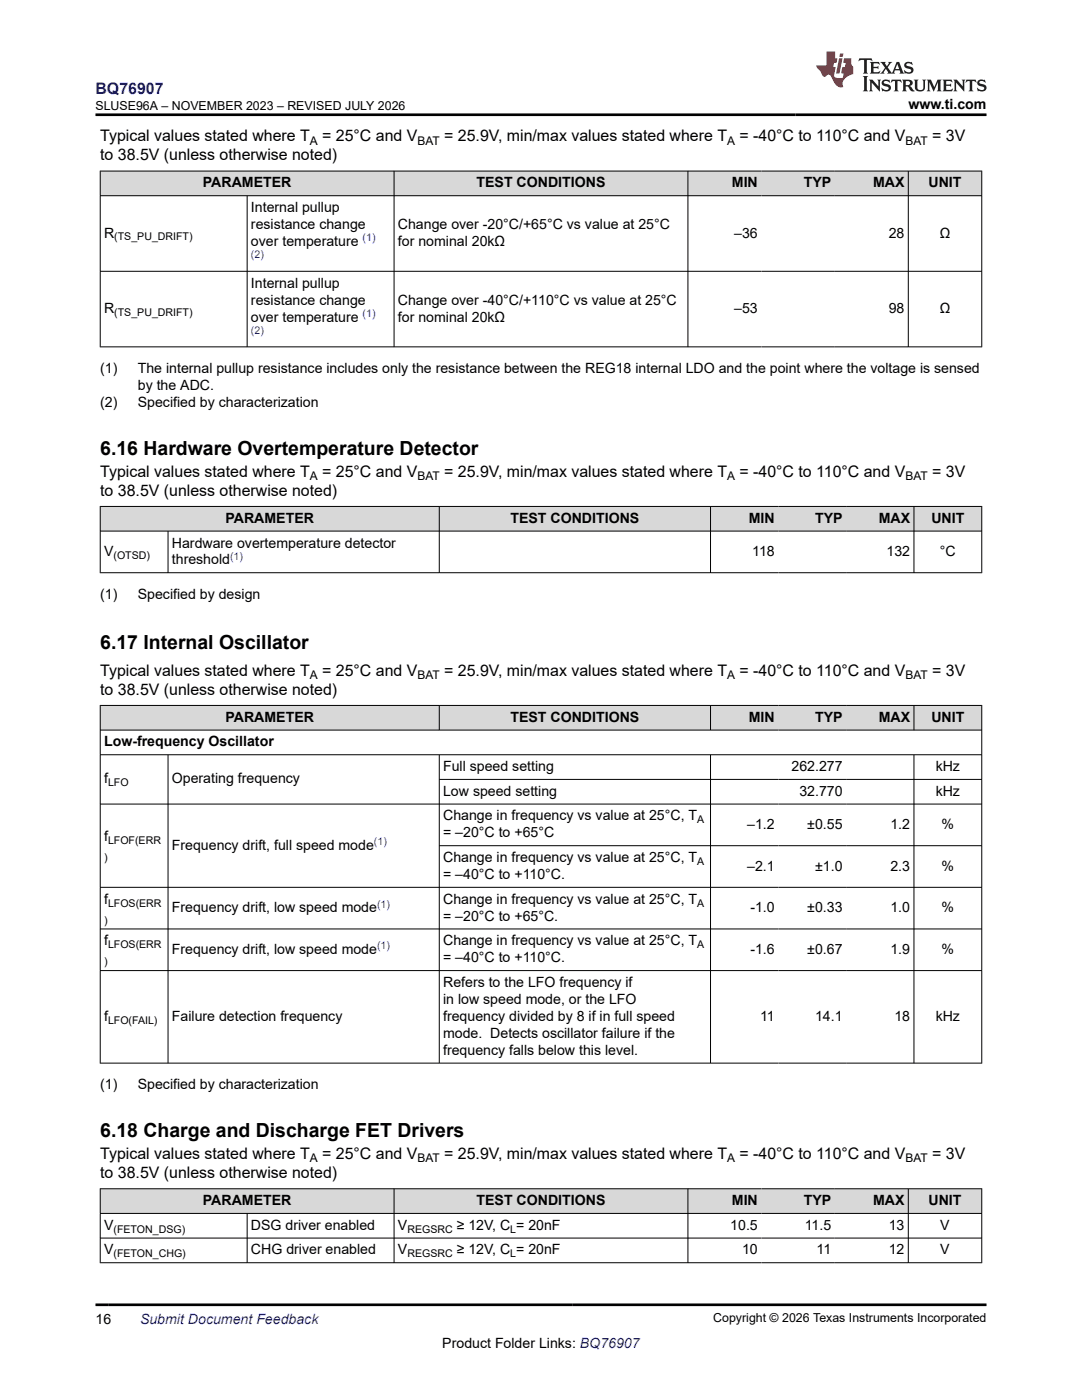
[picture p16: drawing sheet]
<svg xmlns="http://www.w3.org/2000/svg" width="216mm" height="279mm" viewBox="0 0 216 279" stroke-linecap="round" stroke-linejoin="round" font-family="sans-serif">
<defs><g id="words">
<g font-size="3.9">
<text x="20" y="90.8">6.16 Hardware Overtemperature Detector</text>
<text x="20" y="129.4">6.17 Internal Oscillator</text>
<text x="20" y="226.9">6.18 Charge and Discharge FET Drivers</text>
</g>
<text font-size="3.2" fill="#00f" x="19.1" y="18.7">BQ76907</text>
<g font-size="3.2">
<text x="20" y="28.2">Typical values stated where T</text>
<text x="64.3" y="28.2">= 25°C and V</text>
<text x="88.6" y="28.2">= 25.9V, min/max values stated where T</text>
<text x="147.6" y="28.2">= -40°C to 110°C and V</text>
<text x="186" y="28.2">= 3V</text>
<text x="20" y="32">to 38.5V (unless otherwise noted)</text>
<text x="20" y="95.2">Typical values stated where T</text>
<text x="64.3" y="95.2">= 25°C and V</text>
<text x="88.6" y="95.2">= 25.9V, min/max values stated where T</text>
<text x="147.6" y="95.2">= -40°C to 110°C and V</text>
<text x="186" y="95.2">= 3V</text>
<text x="20" y="99">to 38.5V (unless otherwise noted)</text>
<text x="20" y="134.9">Typical values stated where T</text>
<text x="64.3" y="134.9">= 25°C and V</text>
<text x="88.6" y="134.9">= 25.9V, min/max values stated where T</text>
<text x="147.6" y="134.9">= -40°C to 110°C and V</text>
<text x="186" y="134.9">= 3V</text>
<text x="20" y="138.7">to 38.5V (unless otherwise noted)</text>
<text x="20" y="231.3">Typical values stated where T</text>
<text x="64.3" y="231.3">= 25°C and V</text>
<text x="88.6" y="231.3">= 25.9V, min/max values stated where T</text>
<text x="147.6" y="231.3">= -40°C to 110°C and V</text>
<text x="186" y="231.3">= 3V</text>
<text x="20" y="235.1">to 38.5V (unless otherwise noted)</text>
</g>
<g font-size="2.8">
<text x="181.3" y="21.8">www.ti.com</text>
<text x="40.5" y="37.4">PARAMETER</text>
<text x="95.1" y="37.4">TEST CONDITIONS</text>
<text x="146" y="37.4">MIN</text>
<text x="160.4" y="37.4">TYP</text>
<text x="174.2" y="37.4">MAX</text>
<text x="185.3" y="37.4">UNIT</text>
<text x="20.8" y="47.4">R</text>
<text x="50.1" y="42.3">Internal pullup</text>
<text x="50.1" y="45.7">resistance change</text>
<text x="79.4" y="45.7">Change over -20°C/+65°C vs value at 25°C</text>
<text x="146.5" y="47.4">–36</text>
<text x="177.3" y="47.4">28</text>
<text x="187.5" y="47.4">Ω</text>
<text x="50.1" y="49.1">over temperature</text>
<text x="79.4" y="49.1">for nominal 20kΩ</text>
<text x="50.1" y="57.4">Internal pullup</text>
<text x="20.8" y="62.5">R</text>
<text x="50.1" y="60.8">resistance change</text>
<text x="50.1" y="64.2">over temperature</text>
<text x="79.4" y="60.8">Change over -40°C/+110°C vs value at 25°C</text>
<text x="79.4" y="64.2">for nominal 20kΩ</text>
<text x="146.5" y="62.5">–53</text>
<text x="177.3" y="62.5">98</text>
<text x="187.5" y="62.5">Ω</text>
<text x="20" y="74.4">(1)</text>
<text x="27.5" y="74.4">The internal pullup resistance includes only the resistance between the REG18 internal LDO and the point where the voltage is sensed</text>
<text x="27.5" y="77.8">by the ADC.</text>
<text x="20" y="81.1">(2)</text>
<text x="27.5" y="81.1">Specified by characterization</text>
<text x="45" y="104.3">PARAMETER</text>
<text x="101.9" y="104.3">TEST CONDITIONS</text>
<text x="149.4" y="104.3">MIN</text>
<text x="162.6" y="104.3">TYP</text>
<text x="175.3" y="104.3">MAX</text>
<text x="185.8" y="104.3">UNIT</text>
<text x="20.8" y="111">V</text>
<text x="34.3" y="109.3">Hardware overtemperature detector</text>
<text x="34.3" y="112.7">threshold</text>
<text x="150.1" y="111">118</text>
<text x="176.9" y="111">132</text>
<text x="187.6" y="111">°C</text>
<text x="20" y="119.5">(1)</text>
<text x="27.5" y="119.5">Specified by design</text>
<text x="20.8" y="149">Low-frequency Oscillator</text>
<text x="45" y="144.1">PARAMETER</text>
<text x="101.9" y="144.1">TEST CONDITIONS</text>
<text x="149.4" y="144.1">MIN</text>
<text x="162.6" y="144.1">TYP</text>
<text x="175.3" y="144.1">MAX</text>
<text x="185.8" y="144.1">UNIT</text>
<text x="88.4" y="153.9">Full speed setting</text>
<text x="157.9" y="153.9">262.277</text>
<text x="186.7" y="153.9">kHz</text>
<text x="20.8" y="156.4">f</text>
<text x="34.3" y="156.4">Operating frequency</text>
<text x="88.4" y="158.8">Low speed setting</text>
<text x="159.5" y="158.8">32.770</text>
<text x="186.7" y="158.8">kHz</text>
<text x="20.8" y="167.9">f</text>
<text x="88.4" y="163.7">Change in frequency vs value at 25°C, T</text>
<text x="88.4" y="167.1">= –20°C to +65°C</text>
<text x="149.1" y="165.4">–1.2</text>
<text x="161.1" y="165.4">±0.55</text>
<text x="177.7" y="165.4">1.2</text>
<text x="187.9" y="165.4">%</text>
<text x="34.3" y="169.6">Frequency drift, full speed mode</text>
<text x="88.4" y="172.1">Change in frequency vs value at 25°C, T</text>
<text x="149.1" y="173.7">–2.1</text>
<text x="162.7" y="173.7">±1.0</text>
<text x="177.7" y="173.7">2.3</text>
<text x="187.9" y="173.7">%</text>
<text x="88.4" y="175.4">= –40°C to +110°C.</text>
<text x="20.8" y="180.4">f</text>
<text x="34.3" y="182.1">Frequency drift, low speed mode</text>
<text x="88.4" y="180.4">Change in frequency vs value at 25°C, T</text>
<text x="88.4" y="183.7">= –20°C to +65°C.</text>
<text x="149.7" y="182.1">-1.0</text>
<text x="161.1" y="182.1">±0.33</text>
<text x="177.7" y="182.1">1.0</text>
<text x="187.9" y="182.1">%</text>
<text x="20.8" y="188.7">f</text>
<text x="34.3" y="190.4">Frequency drift, low speed mode</text>
<text x="88.4" y="188.7">Change in frequency vs value at 25°C, T</text>
<text x="149.7" y="190.4">-1.6</text>
<text x="161.1" y="190.4">±0.67</text>
<text x="177.7" y="190.4">1.9</text>
<text x="187.9" y="190.4">%</text>
<text x="88.4" y="197">Refers to the LFO frequency if</text>
<text x="88.4" y="192.1">= –40°C to +110°C.</text>
<text x="20.8" y="203.7">f</text>
<text x="34.3" y="203.7">Failure detection frequency</text>
<text x="88.4" y="200.4">in low speed mode, or the LFO</text>
<text x="88.4" y="203.7">frequency divided by 8 if in full speed</text>
<text x="151.7" y="203.7">11</text>
<text x="162.6" y="203.7">14.1</text>
<text x="178.5" y="203.7">18</text>
<text x="186.7" y="203.7">kHz</text>
<text x="88.4" y="207.1">mode. Detects oscillator failure if the</text>
<text x="88.4" y="210.5">frequency falls below this level.</text>
<text x="20" y="217.3">(1)</text>
<text x="27.5" y="217.3">Specified by characterization</text>
<text x="20.8" y="245.4">V</text>
<text x="40.5" y="240.5">PARAMETER</text>
<text x="50.1" y="245.4">DSG driver enabled</text>
<text x="79.4" y="245.4">V</text>
<text x="91.1" y="245.4">≥ 12V, C = 20nF</text>
<text x="95.1" y="240.5">TEST CONDITIONS</text>
<text x="145.7" y="245.4">10.5</text>
<text x="146" y="240.5">MIN</text>
<text x="160.4" y="240.5">TYP</text>
<text x="160.6" y="245.4">11.5</text>
<text x="174.2" y="240.5">MAX</text>
<text x="177.3" y="245.4">13</text>
<text x="185.3" y="240.5">UNIT</text>
<text x="187.6" y="245.4">V</text>
<text x="20.8" y="250.4">V</text>
<text x="50.1" y="250.4">CHG driver enabled</text>
<text x="79.4" y="250.4">V</text>
<text x="91.1" y="250.4">≥ 12V, C = 20nF</text>
<text x="148.1" y="250.4">10</text>
<text x="162.9" y="250.4">11</text>
<text x="177.3" y="250.4">12</text>
<text x="187.6" y="250.4">V</text>
<text x="19.1" y="264.2">16</text>
<text x="88.3" y="269">Product Folder Links: BQ76907</text>
</g>
<text font-size="2.8" fill="#00f" x="27.9" y="264.2">Submit Document Feedback</text>
<g font-size="2.5">
<text x="19.1" y="21.9">SLUSE96A – NOVEMBER 2023 – REVISED JULY 2026</text>
<text x="142.3" y="263.9">Copyright © 2026 Texas Instruments Incorporated</text>
</g>
<g font-size="2.4">
<text x="61.8" y="28.9">A</text>
<text x="83.3" y="28.9">BAT</text>
<text x="145.1" y="28.9">A</text>
<text x="180.7" y="28.9">BAT</text>
<text x="61.8" y="95.8">A</text>
<text x="83.3" y="95.8">BAT</text>
<text x="145.1" y="95.8">A</text>
<text x="180.7" y="95.8">BAT</text>
<text x="61.8" y="135.5">A</text>
<text x="83.3" y="135.5">BAT</text>
<text x="145.1" y="135.5">A</text>
<text x="180.7" y="135.5">BAT</text>
<text x="61.8" y="232">A</text>
<text x="83.3" y="232">BAT</text>
<text x="145.1" y="232">A</text>
<text x="180.7" y="232">BAT</text>
</g>
<g font-size="2.1">
<text x="22.8" y="48">(TS_PU_DRIFT)</text>
<text x="22.8" y="63.1">(TS_PU_DRIFT)</text>
<text x="22.6" y="111.5">(OTSD)</text>
<text x="21.6" y="156.9">LFO</text>
<text x="139.1" y="164.3">A</text>
<text x="20.8" y="171.8">)</text>
<text x="21.6" y="168.5">LFOF(ERR</text>
<text x="139.1" y="172.6">A</text>
<text x="20.8" y="184.3">)</text>
<text x="21.6" y="180.9">LFOS(ERR</text>
<text x="139.1" y="180.9">A</text>
<text x="21.6" y="189.2">LFOS(ERR</text>
<text x="139.1" y="189.2">A</text>
<text x="20.8" y="192.6">)</text>
<text x="21.6" y="204.3">LFO(FAIL)</text>
<text x="22.6" y="246">(FETON_DSG)</text>
<text x="22.6" y="250.9">(FETON_CHG)</text>
<text x="81.3" y="246">REGSRC</text>
<text x="81.3" y="250.9">REGSRC</text>
<text x="101.8" y="246">L</text>
<text x="101.8" y="250.9">L</text>
</g>
<g font-size="2.1" fill="#00f">
<text x="50.1" y="51.6">(2)</text>
<text x="72.4" y="48.2">(1)</text>
<text x="72.4" y="63.2">(1)</text>
<text x="50.1" y="66.6">(2)</text>
<text x="45.9" y="111.7">(1)</text>
<text x="74.6" y="168.6">(1)</text>
<text x="75.2" y="181.1">(1)</text>
<text x="75.2" y="189.4">(1)</text>
</g>
</g></defs>
<g fill="#d8d8d8">
<path d="M20 34.1h175.9v5h-175.9z" fill-rule="evenodd"/>
<path d="M20.1 34.2h58.5v4.8h-58.5z" fill-rule="evenodd"/>
<path d="M78.7 34.2h58.5v4.8h-58.5z" fill-rule="evenodd"/>
<path d="M137.3 34.2h14.6v4.8h-14.6z" fill-rule="evenodd"/>
<path d="M151.9 34.2h14.7v4.8h-14.7z" fill-rule="evenodd"/>
<path d="M166.6 34.2h14.6v4.8h-14.6z" fill-rule="evenodd"/>
<path d="M181.3 34.2h14.5v4.8h-14.5z" fill-rule="evenodd"/>
</g>
<path d="M19.9 34.1h176.1M19.9 39.1h176.1M20 34.1v35.2M49.3 39.1v30.2M78.6 34.1v35.2M137.3 34.1v35.2M181.2 34.1v35.2M195.9 34.1v35.2M19.9 54.1h176.1M19.9 69.2h176.1" fill="none" stroke="#000" stroke-width=".2"/>
<g fill="#d8d8d8">
<path d="M20 101.1h175.9v4.9h-175.9z" fill-rule="evenodd"/>
<path d="M20.1 101.1h67.5v4.8h-67.5z" fill-rule="evenodd"/>
<path d="M87.7 101.1h54v4.8h-54z" fill-rule="evenodd"/>
<path d="M141.8 101.1h13.5v4.8h-13.5z" fill-rule="evenodd"/>
<path d="M155.3 101.1h13.5v4.8h-13.5z" fill-rule="evenodd"/>
<path d="M168.8 101.1h13.5v4.8h-13.5z" fill-rule="evenodd"/>
<path d="M182.4 101.1h13.4v4.8h-13.4z" fill-rule="evenodd"/>
</g>
<path d="M19.9 101.1h176.1M19.9 106h176.1M19.9 114.3h176.1M20 101v13.4M33.5 106v8.4M87.7 101v13.4M141.8 101v13.4M182.4 101v13.4M195.9 101v13.4" fill="none" stroke="#000" stroke-width=".2"/>
<g fill="#d8d8d8">
<path d="M20 140.8h175.9v4.9h-175.9z" fill-rule="evenodd"/>
<path d="M20.1 140.8h67.5v4.8h-67.5z" fill-rule="evenodd"/>
<path d="M87.7 140.8h54v4.8h-54z" fill-rule="evenodd"/>
<path d="M141.8 140.8h13.5v4.8h-13.5z" fill-rule="evenodd"/>
<path d="M155.3 140.8h13.5v4.8h-13.5z" fill-rule="evenodd"/>
<path d="M168.8 140.8h13.5v4.8h-13.5z" fill-rule="evenodd"/>
<path d="M182.4 140.8h13.4v4.8h-13.4z" fill-rule="evenodd"/>
</g>
<g fill="none" stroke="#000" stroke-width=".2">
<path d="M19.9 140.8h176.1M19.9 145.7h176.1M19.9 150.6h176.1M20 140.7v71.5M33.5 150.6v61.6M87.7 140.7v5.1M87.7 150.6v61.6M87.7 155.5h108.3M141.8 140.7v5.1M141.8 150.6v61.6M182.4 140.7v5.1M182.4 150.6v61.6"/>
<path d="M195.9 140.7v71.5M19.9 160.5h176.1M19.9 177.1h176.1M87.7 168.8h108.3M19.9 185.4h176.1M19.9 193.7h176.1M19.9 212.2h176.1"/>
</g>
<g fill="#d8d8d8">
<path d="M20 237.2h175.9v5h-175.9z" fill-rule="evenodd"/>
<path d="M20.1 237.3h58.5v4.8h-58.5z" fill-rule="evenodd"/>
<path d="M78.7 237.3h58.5v4.8h-58.5z" fill-rule="evenodd"/>
<path d="M137.3 237.3h14.6v4.8h-14.6z" fill-rule="evenodd"/>
<path d="M151.9 237.3h14.7v4.8h-14.7z" fill-rule="evenodd"/>
<path d="M166.6 237.3h14.6v4.8h-14.6z" fill-rule="evenodd"/>
<path d="M181.3 237.3h14.5v4.8h-14.5z" fill-rule="evenodd"/>
</g>
<path d="M19.9 237.2h176.1M20 237.2v14.9M78.6 237.2v14.9M137.3 237.2v14.9M181.2 237.2v14.9M195.9 237.2v14.9M19.9 242.2h176.1M19.9 247.1h176.1M19.9 252h176.1M49.3 242.2v9.9" fill="none" stroke="#000" stroke-width=".2"/>
<path d="M171.5 11.6l-.2 .6 .5-.2h.6v.1v2.2l-.2 .4h1l-.2-.4v-2.2v-.1h.5l.6 .2-.2-.6zM173.6 12.4l.2 .3v1.6l-.2 .4h1.9l.1-.6a1.08 1.08 0 0 1-1.3 .2v-.7h.6l.4 .2v-.7l-.4 .2h-.6v-.5l.2-.2a1 1 0 0 1 1 .3l-.1-.5zM175.7 12.4l.9 1.1-1 1.2h.9l-.2-.2 .5-.8 .4 .8-.2 .2h1.6l-.2-.2 .2-.5h.9l.1 .5-.1 .2h.9l-.2-.4-.8-1.9h-.5l-.9 2.1-.9-1.1 .9-1h-.8l.2 .2-.4 .6-.4-.6 .2-.2zM179 12.8l.4 1h-.7zM180.7 12.5a.65 .65 0 0 0-.2 .7 .65 .65 0 0 0 .6 .5l.6 .1 .1 .3a.79 .79 0 0 1-.7 .4 .79 .79 0 0 1-.7-.5l.1 .7 .2-.1a.93 .93 0 0 0 1.1 0 .93 .93 0 0 0 .4-.9 1.46 1.46 0 0 0-1.2-.6l-.1-.3a1.09 1.09 0 0 1 1.2 .2l-.2-.6-.1 .1-.5-.2zM172.2 15.2l.2 .4v2.2l-.2 .4h1l-.2-.4v-2.2l.2-.4zM173.4 15.9l.2 .4v1.5l-.2 .4h.8l-.3-.4 .1-1.3 1.6 1.8v-2l.2-.4h-.7l.1 .2 .1 1.1-1.2-1.3zM176.2 16a.65 .65 0 0 0-.2 .8 .65 .65 0 0 0 .6 .4l.6 .2 .1 .2a.79 .79 0 0 1-.7 .4 .79 .79 0 0 1-.7-.5l.1 .7 .2-.1a.93 .93 0 0 0 1.1 .1 .93 .93 0 0 0 .4-1 1.46 1.46 0 0 0-1.2-.5l-.1-.4a1.09 1.09 0 0 1 1.2 .2l-.1-.6-.2 .1-.5-.1zM177.9 15.9l-.1 .6a.63 .63 0 0 1 .8-.3v1.6l-.3 .4h1l-.2-.4v-1.6a.66 .66 0 0 1 .8 .3l-.1-.6zM180 15.9l.2 .4v1.5l-.2 .4h1l-.2-.2-.1-.7h.5l.1 .2a.79 .79 0 0 0 1.2 .6l-1-.9a.61 .61 0 0 0 .6-.6 .61 .61 0 0 0-.5-.7zM180.8 16.2h.1a.47 .47 0 0 1 .5 .1 .47 .47 0 0 1 .1 .5l-.1 .1-.7 .1zM182.3 15.9l.2 .2a2.27 2.27 0 0 0 .4 2 1.04 1.04 0 0 0 1.7-.7v-1.3l.2-.2h-.8l.2 .4v1.1a.6 .6 0 0 1-.6 .6 .6 .6 0 0 1-.6-.6v-1.1l.3-.4zM184.9 15.9l.2 .4v1.5l-.2 .4h.8l-.3-.4v-1.4l.9 1.9 .9-1.9v1.4l-.3 .4h1l-.2-.4v-1.5l.2-.4h-.8l-.7 1.5-.6-1.5zM188.1 15.9l.2 .4v1.5l-.2 .4h1.9l.1-.6a1.09 1.09 0 0 1-1.3 .2v-.7h.6l.4 .2v-.6l-.4 .2h-.6v-.6l.2-.1a1.01 1.01 0 0 1 1 .3l-.1-.6zM190.2 15.9l.3 .4v1.5l-.3 .4h.8l-.2-.4v-1.3l1.6 1.8v-2l.2-.4h-.7l.2 .2v1.1l-1.2-1.3zM192.8 15.9l-.1 .6a.63 .63 0 0 1 .8-.3v1.6l-.3 .4h1l-.2-.4v-1.6a.66 .66 0 0 1 .8 .3l-.1-.6zM195.2 16a.65 .65 0 0 0-.2 .8 .65 .65 0 0 0 .6 .4l.6 .2 .2 .2a.79 .79 0 0 1-.7 .4 .79 .79 0 0 1-.7-.5l.1 .7 .2-.1a.93 .93 0 0 0 1 .1 .93 .93 0 0 0 .5-1 1.46 1.46 0 0 0-1.3-.5v-.4a1.09 1.09 0 0 1 1.2 .2l-.2-.6-.2 .1-.5-.1z" fill="#231f20"/>
<path d="M164.9 10.3v2.7h-2l.1 .4 .8 1a.95 .95 0 0 0 1 .9 .59 .59 0 0 1 .5-.4 .59 .59 0 0 1 .5 .3l.4 .8a1.59 1.59 0 0 0 2.1 1.4 1.61 1.61 0 0 1 1-2.3l1-.3-.1-1.5a1.59 1.59 0 0 1-.3-1.7h-1.5l-.2 .9h.6l-.2 .9h-.5l-.2 .9v.3l.4 .1-.1 .9h-.7a.73 .73 0 0 1-1-.7l.3-1.5h-.5l.1-.9h.5l.2-.9h-.5v-1.3zM167.4 11.6l-.6 3.1h.7l.6-3.1zM167.6 10.7l-.1 .6h.7l.1-.6z" fill="#ed1c24"/>
<path d="M19.1 22.9h177.8M19.1 260.4h177.8" fill="none" stroke="#000" stroke-width=".53"/>
<use href="#words"/>
</svg>
